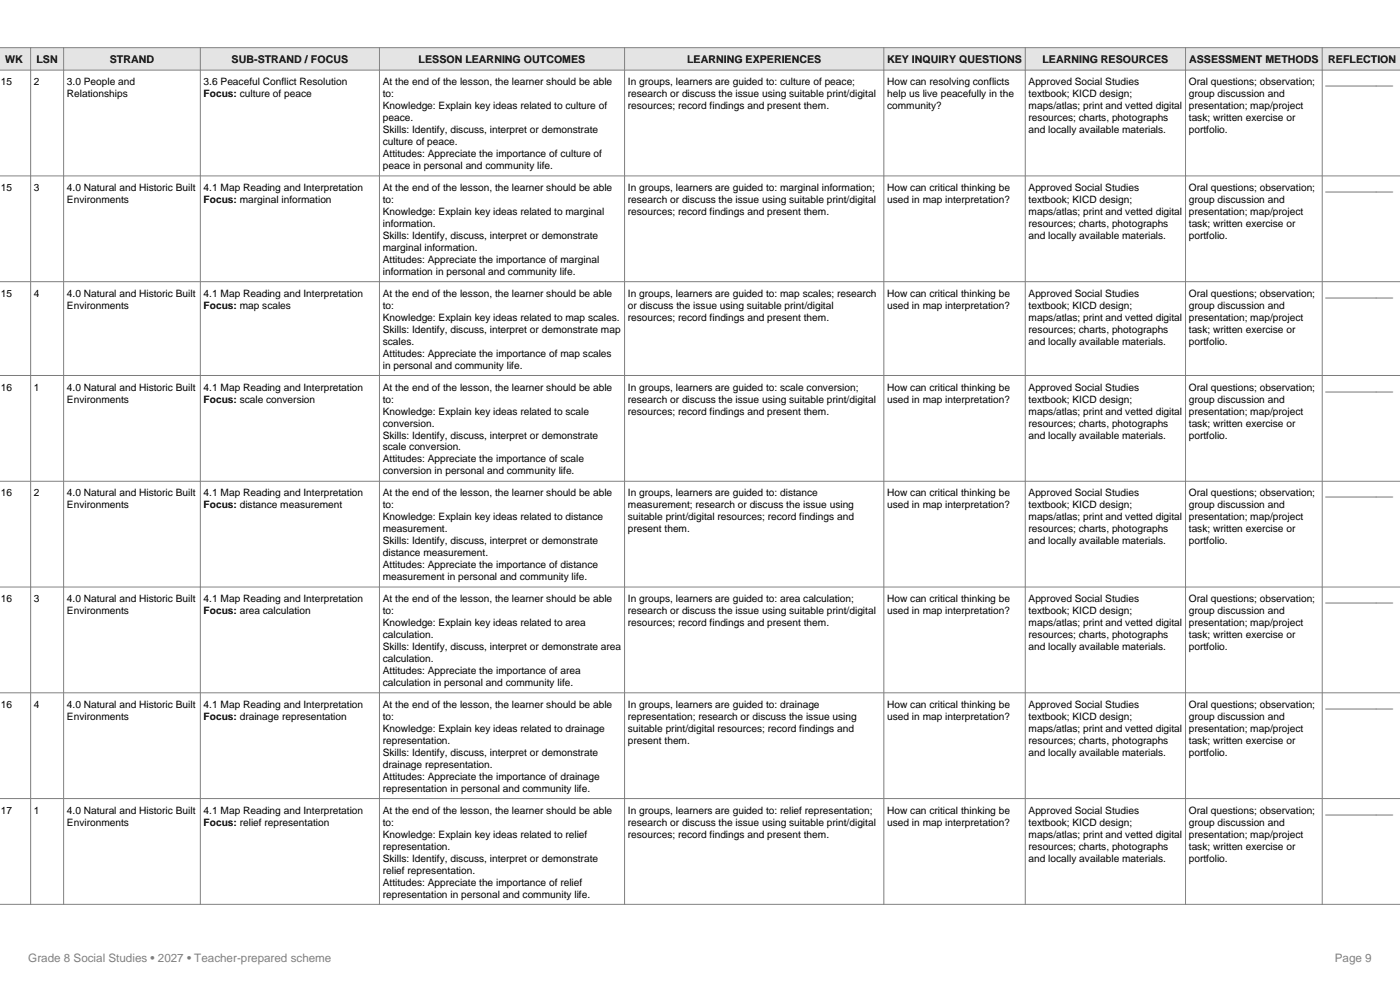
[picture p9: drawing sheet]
<svg xmlns="http://www.w3.org/2000/svg" width="297mm" height="210mm" viewBox="0 0 297 210" stroke-linecap="round" stroke-linejoin="round" font-family="sans-serif">
<defs><g id="words">
<g font-size="2.5" fill="#808080">
<text x="6" y="204">Grade 8 Social Studies • 2027 • Teacher-prepared scheme</text>
<text x="283.2" y="204">Page 9</text>
</g>
<g font-size="2.3">
<text x="1.1" y="13.4">WK</text>
<text x="7.7" y="13.4">LSN</text>
<text x="23.3" y="13.4">STRAND</text>
<text x="49.1" y="13.4">SUB-STRAND / FOCUS</text>
<text x="88.8" y="13.4">LESSON LEARNING OUTCOMES</text>
<text x="145.8" y="13.4">LEARNING EXPERIENCES</text>
<text x="188.2" y="13.4">KEY INQUIRY QUESTIONS</text>
<text x="221.1" y="13.4">LEARNING RESOURCES</text>
<text x="252.3" y="13.4">ASSESSMENT METHODS</text>
<text x="281.8" y="13.4">REFLECTION</text>
</g>
<g font-size="2.2">
<text x=".2" y="18.1">15</text>
<text x="7.2" y="18.1">2</text>
<text x="14.2" y="18.1">3.0 People and</text>
<text x="14.2" y="20.6">Relationships</text>
<text x="43.2" y="18.1">3.6 Peaceful Conflict Resolution</text>
<text x="43.2" y="20.6">Focus: culture of peace</text>
<text x="81.2" y="18.1">At the end of the lesson, the learner should be able</text>
<text x="81.2" y="20.6">to:</text>
<text x="81.2" y="23.2">Knowledge: Explain key ideas related to culture of</text>
<text x="133.2" y="18.1">In groups, learners are guided to: culture of peace;</text>
<text x="133.2" y="20.6">research or discuss the issue using suitable print/digital</text>
<text x="133.2" y="23.2">resources; record findings and present them.</text>
<text x="188.2" y="18.1">How can resolving conflicts</text>
<text x="188.2" y="20.6">help us live peacefully in the</text>
<text x="188.2" y="23.2">community?</text>
<text x="218.2" y="18.1">Approved Social Studies</text>
<text x="218.2" y="20.6">textbook; KICD design;</text>
<text x="218.2" y="23.2">maps/atlas; print and vetted digital</text>
<text x="252.2" y="18.1">Oral questions; observation;</text>
<text x="252.2" y="20.6">group discussion and</text>
<text x="252.2" y="23.2">presentation; map/project</text>
<text x="281.2" y="18.1">____________</text>
<text x="81.2" y="25.7">peace.</text>
<text x="81.2" y="28.2">Skills: Identify, discuss, interpret or demonstrate</text>
<text x="218.2" y="25.7">resources; charts, photographs</text>
<text x="218.2" y="28.2">and locally available materials.</text>
<text x="252.2" y="25.7">task; written exercise or</text>
<text x="252.2" y="28.2">portfolio.</text>
<text x="81.2" y="30.8">culture of peace.</text>
<text x="81.2" y="33.3">Attitudes: Appreciate the importance of culture of</text>
<text x="81.2" y="35.9">peace in personal and community life.</text>
<text x=".2" y="40.5">15</text>
<text x="7.2" y="40.5">3</text>
<text x="14.2" y="40.5">4.0 Natural and Historic Built</text>
<text x="43.2" y="40.5">4.1 Map Reading and Interpretation</text>
<text x="81.2" y="40.5">At the end of the lesson, the learner should be able</text>
<text x="133.2" y="40.5">In groups, learners are guided to: marginal information;</text>
<text x="188.2" y="40.5">How can critical thinking be</text>
<text x="218.2" y="40.5">Approved Social Studies</text>
<text x="252.2" y="40.5">Oral questions; observation;</text>
<text x="281.2" y="40.5">____________</text>
<text x="14.2" y="43.1">Environments</text>
<text x="43.2" y="43.1">Focus: marginal information</text>
<text x="81.2" y="43.1">to:</text>
<text x="81.2" y="45.6">Knowledge: Explain key ideas related to marginal</text>
<text x="133.2" y="43.1">research or discuss the issue using suitable print/digital</text>
<text x="133.2" y="45.6">resources; record findings and present them.</text>
<text x="188.2" y="43.1">used in map interpretation?</text>
<text x="218.2" y="43.1">textbook; KICD design;</text>
<text x="218.2" y="45.6">maps/atlas; print and vetted digital</text>
<text x="252.2" y="43.1">group discussion and</text>
<text x="252.2" y="45.6">presentation; map/project</text>
<text x="81.2" y="48.1">information.</text>
<text x="81.2" y="50.7">Skills: Identify, discuss, interpret or demonstrate</text>
<text x="81.2" y="53.2">marginal information.</text>
<text x="218.2" y="48.1">resources; charts, photographs</text>
<text x="218.2" y="50.7">and locally available materials.</text>
<text x="252.2" y="48.1">task; written exercise or</text>
<text x="252.2" y="50.7">portfolio.</text>
<text x="81.2" y="55.8">Attitudes: Appreciate the importance of marginal</text>
<text x="81.2" y="58.3">information in personal and community life.</text>
<text x=".2" y="63">15</text>
<text x="7.2" y="63">4</text>
<text x="14.2" y="63">4.0 Natural and Historic Built</text>
<text x="14.2" y="65.5">Environments</text>
<text x="43.2" y="63">4.1 Map Reading and Interpretation</text>
<text x="43.2" y="65.5">Focus: map scales</text>
<text x="81.2" y="63">At the end of the lesson, the learner should be able</text>
<text x="81.2" y="65.5">to:</text>
<text x="133.2" y="63">In groups, learners are guided to: map scales; research</text>
<text x="133.2" y="65.5">or discuss the issue using suitable print/digital</text>
<text x="188.2" y="63">How can critical thinking be</text>
<text x="188.2" y="65.5">used in map interpretation?</text>
<text x="218.2" y="63">Approved Social Studies</text>
<text x="218.2" y="65.5">textbook; KICD design;</text>
<text x="252.2" y="63">Oral questions; observation;</text>
<text x="252.2" y="65.5">group discussion and</text>
<text x="281.2" y="63">____________</text>
<text x="81.2" y="68">Knowledge: Explain key ideas related to map scales.</text>
<text x="81.2" y="70.6">Skills: Identify, discuss, interpret or demonstrate map</text>
<text x="133.2" y="68">resources; record findings and present them.</text>
<text x="218.2" y="68">maps/atlas; print and vetted digital</text>
<text x="218.2" y="70.6">resources; charts, photographs</text>
<text x="252.2" y="68">presentation; map/project</text>
<text x="252.2" y="70.6">task; written exercise or</text>
<text x="81.2" y="73.1">scales.</text>
<text x="81.2" y="75.7">Attitudes: Appreciate the importance of map scales</text>
<text x="218.2" y="73.1">and locally available materials.</text>
<text x="252.2" y="73.1">portfolio.</text>
<text x=".2" y="82.9">16</text>
<text x="7.2" y="82.9">1</text>
<text x="14.2" y="82.9">4.0 Natural and Historic Built</text>
<text x="43.2" y="82.9">4.1 Map Reading and Interpretation</text>
<text x="81.2" y="78.2">in personal and community life.</text>
<text x="81.2" y="82.9">At the end of the lesson, the learner should be able</text>
<text x="133.2" y="82.9">In groups, learners are guided to: scale conversion;</text>
<text x="188.2" y="82.9">How can critical thinking be</text>
<text x="218.2" y="82.9">Approved Social Studies</text>
<text x="252.2" y="82.9">Oral questions; observation;</text>
<text x="281.2" y="82.9">____________</text>
<text x="14.2" y="85.4">Environments</text>
<text x="43.2" y="85.4">Focus: scale conversion</text>
<text x="81.2" y="85.4">to:</text>
<text x="81.2" y="87.9">Knowledge: Explain key ideas related to scale</text>
<text x="133.2" y="85.4">research or discuss the issue using suitable print/digital</text>
<text x="133.2" y="87.9">resources; record findings and present them.</text>
<text x="188.2" y="85.4">used in map interpretation?</text>
<text x="218.2" y="85.4">textbook; KICD design;</text>
<text x="218.2" y="87.9">maps/atlas; print and vetted digital</text>
<text x="252.2" y="85.4">group discussion and</text>
<text x="252.2" y="87.9">presentation; map/project</text>
<text x="81.2" y="90.5">conversion.</text>
<text x="81.2" y="93">Skills: Identify, discuss, interpret or demonstrate</text>
<text x="81.2" y="95.6">scale conversion.</text>
<text x="218.2" y="90.5">resources; charts, photographs</text>
<text x="218.2" y="93">and locally available materials.</text>
<text x="252.2" y="90.5">task; written exercise or</text>
<text x="252.2" y="93">portfolio.</text>
<text x="81.2" y="98.1">Attitudes: Appreciate the importance of scale</text>
<text x="81.2" y="100.6">conversion in personal and community life.</text>
<text x=".2" y="105.3">16</text>
<text x="7.2" y="105.3">2</text>
<text x="14.2" y="105.3">4.0 Natural and Historic Built</text>
<text x="14.2" y="107.8">Environments</text>
<text x="43.2" y="105.3">4.1 Map Reading and Interpretation</text>
<text x="43.2" y="107.8">Focus: distance measurement</text>
<text x="81.2" y="105.3">At the end of the lesson, the learner should be able</text>
<text x="81.2" y="107.8">to:</text>
<text x="133.2" y="105.3">In groups, learners are guided to: distance</text>
<text x="133.2" y="107.8">measurement; research or discuss the issue using</text>
<text x="188.2" y="105.3">How can critical thinking be</text>
<text x="188.2" y="107.8">used in map interpretation?</text>
<text x="218.2" y="105.3">Approved Social Studies</text>
<text x="218.2" y="107.8">textbook; KICD design;</text>
<text x="252.2" y="105.3">Oral questions; observation;</text>
<text x="252.2" y="107.8">group discussion and</text>
<text x="281.2" y="105.3">____________</text>
<text x="81.2" y="110.4">Knowledge: Explain key ideas related to distance</text>
<text x="81.2" y="112.9">measurement.</text>
<text x="133.2" y="110.4">suitable print/digital resources; record findings and</text>
<text x="133.2" y="112.9">present them.</text>
<text x="218.2" y="110.4">maps/atlas; print and vetted digital</text>
<text x="218.2" y="112.9">resources; charts, photographs</text>
<text x="252.2" y="110.4">presentation; map/project</text>
<text x="252.2" y="112.9">task; written exercise or</text>
<text x="81.2" y="115.5">Skills: Identify, discuss, interpret or demonstrate</text>
<text x="81.2" y="118">distance measurement.</text>
<text x="218.2" y="115.5">and locally available materials.</text>
<text x="252.2" y="115.5">portfolio.</text>
<text x="81.2" y="120.5">Attitudes: Appreciate the importance of distance</text>
<text x="81.2" y="123.1">measurement in personal and community life.</text>
<text x=".2" y="127.7">16</text>
<text x="7.2" y="127.7">3</text>
<text x="14.2" y="127.7">4.0 Natural and Historic Built</text>
<text x="14.2" y="130.3">Environments</text>
<text x="43.2" y="127.7">4.1 Map Reading and Interpretation</text>
<text x="43.2" y="130.3">Focus: area calculation</text>
<text x="81.2" y="127.7">At the end of the lesson, the learner should be able</text>
<text x="81.2" y="130.3">to:</text>
<text x="133.2" y="127.7">In groups, learners are guided to: area calculation;</text>
<text x="133.2" y="130.3">research or discuss the issue using suitable print/digital</text>
<text x="188.2" y="127.7">How can critical thinking be</text>
<text x="188.2" y="130.3">used in map interpretation?</text>
<text x="218.2" y="127.7">Approved Social Studies</text>
<text x="218.2" y="130.3">textbook; KICD design;</text>
<text x="252.2" y="127.7">Oral questions; observation;</text>
<text x="252.2" y="130.3">group discussion and</text>
<text x="281.2" y="127.7">____________</text>
<text x="81.2" y="132.8">Knowledge: Explain key ideas related to area</text>
<text x="81.2" y="135.4">calculation.</text>
<text x="81.2" y="137.9">Skills: Identify, discuss, interpret or demonstrate area</text>
<text x="133.2" y="132.8">resources; record findings and present them.</text>
<text x="218.2" y="132.8">maps/atlas; print and vetted digital</text>
<text x="218.2" y="135.4">resources; charts, photographs</text>
<text x="218.2" y="137.9">and locally available materials.</text>
<text x="252.2" y="132.8">presentation; map/project</text>
<text x="252.2" y="135.4">task; written exercise or</text>
<text x="252.2" y="137.9">portfolio.</text>
<text x="81.2" y="140.4">calculation.</text>
<text x="81.2" y="143">Attitudes: Appreciate the importance of area</text>
<text x="81.2" y="145.5">calculation in personal and community life.</text>
<text x=".2" y="150.2">16</text>
<text x="7.2" y="150.2">4</text>
<text x="14.2" y="150.2">4.0 Natural and Historic Built</text>
<text x="14.2" y="152.7">Environments</text>
<text x="43.2" y="150.2">4.1 Map Reading and Interpretation</text>
<text x="43.2" y="152.7">Focus: drainage representation</text>
<text x="81.2" y="150.2">At the end of the lesson, the learner should be able</text>
<text x="81.2" y="152.7">to:</text>
<text x="81.2" y="155.2">Knowledge: Explain key ideas related to drainage</text>
<text x="133.2" y="150.2">In groups, learners are guided to: drainage</text>
<text x="133.2" y="152.7">representation; research or discuss the issue using</text>
<text x="133.2" y="155.2">suitable print/digital resources; record findings and</text>
<text x="188.2" y="150.2">How can critical thinking be</text>
<text x="188.2" y="152.7">used in map interpretation?</text>
<text x="218.2" y="150.2">Approved Social Studies</text>
<text x="218.2" y="152.7">textbook; KICD design;</text>
<text x="218.2" y="155.2">maps/atlas; print and vetted digital</text>
<text x="252.2" y="150.2">Oral questions; observation;</text>
<text x="252.2" y="152.7">group discussion and</text>
<text x="252.2" y="155.2">presentation; map/project</text>
<text x="281.2" y="150.2">____________</text>
<text x="81.2" y="157.8">representation.</text>
<text x="81.2" y="160.3">Skills: Identify, discuss, interpret or demonstrate</text>
<text x="133.2" y="157.8">present them.</text>
<text x="218.2" y="157.8">resources; charts, photographs</text>
<text x="218.2" y="160.3">and locally available materials.</text>
<text x="252.2" y="157.8">task; written exercise or</text>
<text x="252.2" y="160.3">portfolio.</text>
<text x="81.2" y="162.9">drainage representation.</text>
<text x="81.2" y="165.4">Attitudes: Appreciate the importance of drainage</text>
<text x="81.2" y="167.9">representation in personal and community life.</text>
<text x=".2" y="172.6">17</text>
<text x="7.2" y="172.6">1</text>
<text x="14.2" y="172.6">4.0 Natural and Historic Built</text>
<text x="43.2" y="172.6">4.1 Map Reading and Interpretation</text>
<text x="81.2" y="172.6">At the end of the lesson, the learner should be able</text>
<text x="133.2" y="172.6">In groups, learners are guided to: relief representation;</text>
<text x="188.2" y="172.6">How can critical thinking be</text>
<text x="218.2" y="172.6">Approved Social Studies</text>
<text x="252.2" y="172.6">Oral questions; observation;</text>
<text x="281.2" y="172.6">____________</text>
<text x="14.2" y="175.1">Environments</text>
<text x="43.2" y="175.1">Focus: relief representation</text>
<text x="81.2" y="175.1">to:</text>
<text x="81.2" y="177.7">Knowledge: Explain key ideas related to relief</text>
<text x="133.2" y="175.1">research or discuss the issue using suitable print/digital</text>
<text x="133.2" y="177.7">resources; record findings and present them.</text>
<text x="188.2" y="175.1">used in map interpretation?</text>
<text x="218.2" y="175.1">textbook; KICD design;</text>
<text x="218.2" y="177.7">maps/atlas; print and vetted digital</text>
<text x="252.2" y="175.1">group discussion and</text>
<text x="252.2" y="177.7">presentation; map/project</text>
<text x="81.2" y="180.2">representation.</text>
<text x="81.2" y="182.8">Skills: Identify, discuss, interpret or demonstrate</text>
<text x="81.2" y="185.3">relief representation.</text>
<text x="218.2" y="180.2">resources; charts, photographs</text>
<text x="218.2" y="182.8">and locally available materials.</text>
<text x="252.2" y="180.2">task; written exercise or</text>
<text x="252.2" y="182.8">portfolio.</text>
<text x="81.2" y="187.8">Attitudes: Appreciate the importance of relief</text>
<text x="81.2" y="190.4">representation in personal and community life.</text>
</g>
</g></defs>
<path d="M-.1 10.1h297.2v4.8h-297.2z" fill-rule="evenodd" fill="#dce6f1"/>
<g fill="none" stroke="#808080" stroke-width=".21">
<path d="M0 10.1h297.1M0 14.9h297.1M6.5 10.1v181.7M13.5 10.1v181.7M42.5 10.1v181.7M80.5 10.1v181.7M132.5 10.1v181.7M187.5 10.1v181.7M217.5 10.1v181.7M251.5 10.1v181.7M280.5 10.1v181.7M0 37.3h297.1"/>
<path d="M0 59.8h297.1M0 79.6h297.1M0 102.1h297.1M0 124.5h297.1M0 147h297.1M0 169.4h297.1M0 191.8h297.1"/>
</g>
<use href="#words"/>
</svg>
